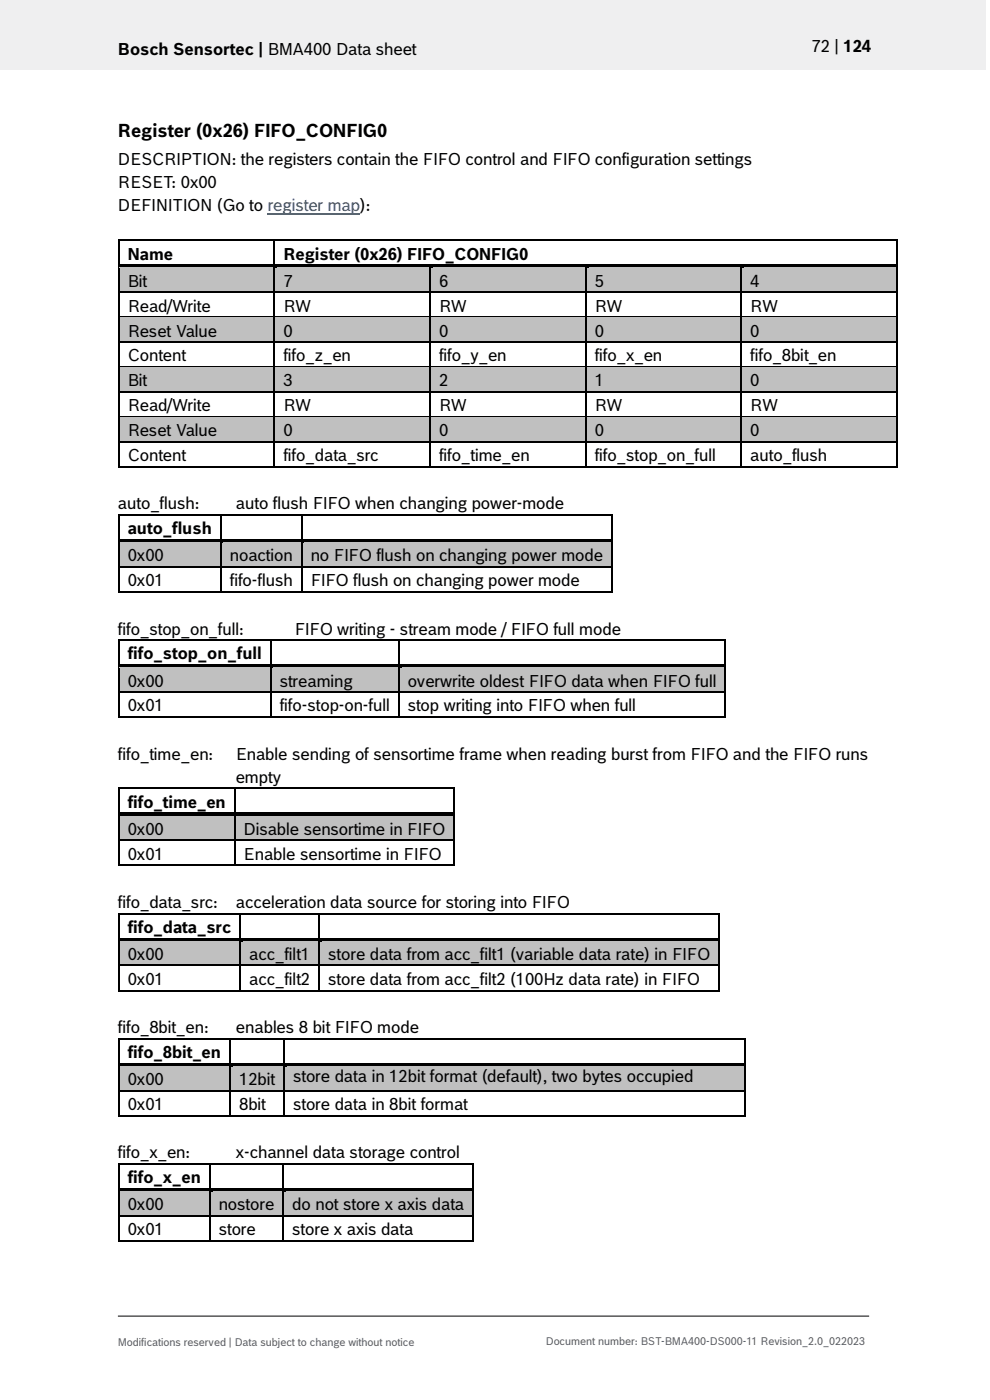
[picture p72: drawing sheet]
<svg xmlns="http://www.w3.org/2000/svg" width="210mm" height="297mm" viewBox="0 0 210 297" stroke-linecap="round" stroke-linejoin="round" font-family="sans-serif">
<defs><g id="words">
<text font-size="3.9" x="25" y="29">Register (0x26) FIFO_CONFIG0</text>
<g font-size="3.5">
<text x="25" y="11.6">Bosch Sensortec | BMA400 Data sheet</text>
<text x="172.1" y="11">72 | 124</text>
<text x="25" y="35">DESCRIPTION: the registers contain the FIFO control and FIFO configuration settings</text>
<text x="25" y="39.9">RESET: 0x00</text>
<text x="25" y="44.9">DEFINITION (Go to register map):</text>
<text x="27.1" y="55.1">Name</text>
<text x="60.1" y="55.1">Register (0x26) FIFO_CONFIG0</text>
<text x="27.1" y="60.8">Bit</text>
<text x="60.1" y="60.8">7</text>
<text x="93.1" y="60.8">6</text>
<text x="126.2" y="60.8">5</text>
<text x="159.2" y="60.8">4</text>
<text x="27.1" y="66.1">Read/Write</text>
<text x="27.1" y="71.4">Reset Value</text>
<text x="60.1" y="66.1">RW</text>
<text x="60.1" y="71.4">0</text>
<text x="93.1" y="66.1">RW</text>
<text x="93.1" y="71.4">0</text>
<text x="126.2" y="66.1">RW</text>
<text x="126.2" y="71.4">0</text>
<text x="159.2" y="66.1">RW</text>
<text x="159.2" y="71.4">0</text>
<text x="27.1" y="76.7">Content</text>
<text x="60.1" y="76.7">fifo_z_en</text>
<text x="93.1" y="76.7">fifo_y_en</text>
<text x="126.2" y="76.7">fifo_x_en</text>
<text x="159.2" y="76.7">fifo_8bit_en</text>
<text x="27.1" y="82">Bit</text>
<text x="60.1" y="82">3</text>
<text x="93.1" y="82">2</text>
<text x="126.2" y="82">1</text>
<text x="159.2" y="82">0</text>
<text x="27.1" y="87.3">Read/Write</text>
<text x="60.1" y="87.3">RW</text>
<text x="93.1" y="87.3">RW</text>
<text x="126.2" y="87.3">RW</text>
<text x="159.2" y="87.3">RW</text>
<text x="27.1" y="92.6">Reset Value</text>
<text x="60.1" y="92.6">0</text>
<text x="93.1" y="92.6">0</text>
<text x="126.2" y="92.6">0</text>
<text x="159.2" y="92.6">0</text>
<text x="27.1" y="97.9">Content</text>
<text x="60.1" y="97.9">fifo_data_src</text>
<text x="93.1" y="97.9">fifo_time_en</text>
<text x="126.2" y="97.9">fifo_stop_on_full</text>
<text x="159.2" y="97.9">auto_flush</text>
<text x="25" y="108.1">auto_flush:</text>
<text x="27.1" y="113.4">auto_flush</text>
<text x="50" y="108.1">auto flush FIFO when changing power-mode</text>
<text x="27.1" y="119.1">0x00</text>
<text x="48.7" y="119.1">noaction</text>
<text x="65.9" y="119.1">no FIFO flush on changing power mode</text>
<text x="27.1" y="124.4">0x01</text>
<text x="48.7" y="124.4">fifo-flush</text>
<text x="65.9" y="124.4">FIFO flush on changing power mode</text>
<text x="25" y="134.6">fifo_stop_on_full:</text>
<text x="62.5" y="134.6">FIFO writing - stream mode / FIFO full mode</text>
<text x="27.1" y="139.9">fifo_stop_on_full</text>
<text x="27.1" y="145.6">0x00</text>
<text x="59.3" y="145.6">streaming</text>
<text x="86.5" y="145.6">overwrite oldest FIFO data when FIFO full</text>
<text x="27.1" y="150.9">0x01</text>
<text x="59.3" y="150.9">fifo-stop-on-full</text>
<text x="86.5" y="150.9">stop writing into FIFO when full</text>
<text x="25" y="161.2">fifo_time_en:</text>
<text x="50" y="161.2">Enable sending of sensortime frame when reading burst from FIFO and the FIFO runs</text>
<text x="50" y="166.1">empty</text>
<text x="27.1" y="171.4">fifo_time_en</text>
<text x="27.1" y="177.1">0x00</text>
<text x="51.7" y="177.1">Disable sensortime in FIFO</text>
<text x="27.1" y="182.4">0x01</text>
<text x="51.7" y="182.4">Enable sensortime in FIFO</text>
<text x="25" y="192.7">fifo_data_src:</text>
<text x="27.1" y="198">fifo_data_src</text>
<text x="50" y="192.7">acceleration data source for storing into FIFO</text>
<text x="27.1" y="203.7">0x00</text>
<text x="52.9" y="203.7">acc_filt1</text>
<text x="69.6" y="203.7">store data from acc_filt1 (variable data rate) in FIFO</text>
<text x="27.1" y="209">0x01</text>
<text x="52.9" y="209">acc_filt2</text>
<text x="69.6" y="209">store data from acc_filt2 (100Hz data rate) in FIFO</text>
<text x="25" y="219.2">fifo_8bit_en:</text>
<text x="50" y="219.2">enables 8 bit FIFO mode</text>
<text x="27.1" y="224.5">fifo_8bit_en</text>
<text x="27.1" y="230.2">0x00</text>
<text x="50.7" y="230.2">12bit</text>
<text x="62.2" y="229.6">store data in 12bit format (default), two bytes occupied</text>
<text x="27.1" y="235.5">0x01</text>
<text x="50.7" y="235.5">8bit</text>
<text x="62.2" y="235.5">store data in 8bit format</text>
<text x="25" y="245.7">fifo_x_en:</text>
<text x="50" y="245.7">x-channel data storage control</text>
<text x="27.1" y="251">fifo_x_en</text>
<text x="27.1" y="256.8">0x00</text>
<text x="46.4" y="256.8">nostore</text>
<text x="62" y="256.8">do not store x axis data</text>
<text x="27.1" y="262.1">0x01</text>
<text x="46.4" y="262.1">store</text>
<text x="62" y="262.1">store x axis data</text>
</g>
<g font-size="2.3" fill="#535f6b">
<text x="25" y="285.5">Modifications reserved | Data subject to change without notice</text>
<text x="115.8" y="285.2">Document number: BST-BMA400-DS000-11 Revision_2.0_022023</text>
</g>
</g></defs>
<path d="M0 0h209.1v14.8h-209.1z" fill="#efeff0"/>
<path d="M25 279.2h159.4" fill="none" stroke="#000" stroke-width=".21"/>
<path d="M56.8 45.5h19.6" fill="none" stroke="#00f" stroke-width=".23"/>
<path d="M25 50.8h.4v.3h-.4zM58 51.1h.4zM58 50.8h.4v.3h-.4zM190.1 50.8h.4v.3h-.4z" fill="#000"/>
<path d="M25.2 51.1v4.9M25.4 50.9h32.6M58.2 51.1v4.9M58.4 50.9h131.7M190.3 51.1v4.9" fill="none" stroke="#000" stroke-width=".34"/>
<g fill="#c0c0c0">
<path d="M25.4 56.9h32.6v4.9h-32.6z" fill-rule="evenodd"/>
<path d="M58.4 56.9h32.7v4.9h-32.7z" fill-rule="evenodd"/>
<path d="M91.4 56.9h32.7v4.9h-32.7z" fill-rule="evenodd"/>
<path d="M124.4 56.9h32.7v4.9h-32.7z" fill-rule="evenodd"/>
<path d="M157.4 56.9h32.7v4.9h-32.7z" fill-rule="evenodd"/>
</g>
<g fill="#c0c0c0">
<path d="M27.1 56.9h29.2v4.9h-29.2z"/>
<path d="M60.1 56.9h29.2v4.9h-29.2z"/>
<path d="M93.1 56.9h29.2v4.9h-29.2z"/>
<path d="M126.2 56.9h29.2v4.9h-29.2z"/>
<path d="M159.2 56.9h29.2v4.9h-29.2z"/>
</g>
<path d="M25 56h.4v.9h-.4z" fill="#000"/>
<path d="M25.4 56h32.6v.8h-32.6z" fill-rule="evenodd" fill="#000"/>
<path d="M25.4 56.8h32.6" fill="none" stroke="#c0c0c0" stroke-width=".21"/>
<path d="M58.4 56.8l.4 .1z" fill="#c0c0c0"/>
<path d="M58 56.8l.4 .1z" fill="#000"/>
<g fill="#000">
<path d="M58 56h.8v.8h-.8z" fill-rule="evenodd"/>
<path d="M58.8 56h32.3v.8h-32.3z" fill-rule="evenodd"/>
</g>
<path d="M58.8 56.8h32.3" fill="none" stroke="#c0c0c0" stroke-width=".21"/>
<path d="M91.4 56.8l.4 .1z" fill="#c0c0c0"/>
<path d="M91.1 56.8l.3 .1z" fill="#000"/>
<g fill="#000">
<path d="M91.1 56h.7v.8h-.7z" fill-rule="evenodd"/>
<path d="M91.8 56h32.3v.8h-32.3z" fill-rule="evenodd"/>
</g>
<path d="M91.8 56.8h32.3" fill="none" stroke="#c0c0c0" stroke-width=".21"/>
<path d="M124.4 56.8l.5 .1z" fill="#c0c0c0"/>
<path d="M124.1 56.8l.3 .1z" fill="#000"/>
<g fill="#000">
<path d="M124.1 56h.8v.8h-.8z" fill-rule="evenodd"/>
<path d="M124.9 56h32.2v.8h-32.2z" fill-rule="evenodd"/>
</g>
<path d="M124.9 56.8h32.2" fill="none" stroke="#c0c0c0" stroke-width=".21"/>
<path d="M157.4 56.8l.5 .1z" fill="#c0c0c0"/>
<path d="M157.1 56.8l.3 .1zM190.1 56h.4v.9h-.4zM25 61.8h.4v.3h-.4zM58 61.8h.4v.3h-.4zM91.1 61.8h.3v.3h-.3zM124.1 61.8h.3v.3h-.3zM157.1 61.8h.3v.3h-.3zM190.1 61.8h.4v.3h-.4z" fill="#000"/>
<g fill="#000">
<path d="M157.1 56h.8v.8h-.8z" fill-rule="evenodd"/>
<path d="M157.9 56h32.2v.8h-32.2z" fill-rule="evenodd"/>
</g>
<path d="M157.9 56.8h32.2" fill="none" stroke="#c0c0c0" stroke-width=".21"/>
<g fill="none" stroke="#000" stroke-width=".34">
<path d="M25.2 56.9v4.9M58.2 56.9v4.9M91.2 56.9v4.9M124.2 56.9v4.9M157.3 56.9v4.9M190.3 56.9v4.9M25.2 62.1v5M25.4 62h32.6M58.2 62.1v5M58.4 62h32.7M91.2 62.1v5M91.4 62h32.7"/>
<path d="M124.2 62.1v5M124.4 62h32.7M157.3 62.1v5M157.4 62h32.7M190.3 62.1v5"/>
</g>
<g fill="#c0c0c0">
<path d="M25.4 67.4h32.6v5h-32.6z" fill-rule="evenodd"/>
<path d="M58.4 67.4h32.7v5h-32.7z" fill-rule="evenodd"/>
<path d="M91.4 67.4h32.7v5h-32.7z" fill-rule="evenodd"/>
<path d="M124.4 67.4h32.7v5h-32.7z" fill-rule="evenodd"/>
<path d="M157.4 67.4h32.7v5h-32.7z" fill-rule="evenodd"/>
</g>
<g fill="#c0c0c0">
<path d="M27.1 67.4h29.2v5h-29.2z"/>
<path d="M60.1 67.4h29.2v5h-29.2z"/>
<path d="M93.1 67.4h29.2v5h-29.2z"/>
<path d="M126.2 67.4h29.2v5h-29.2z"/>
<path d="M159.2 67.4h29.2v5h-29.2z"/>
</g>
<path d="M25 67.1h.4v.3h-.4zM25 72.4h.4v.3h-.4zM58 67.1h.4v.3h-.4zM58 72.4h.4v.3h-.4zM91.1 67.1h.3v.3h-.3zM91.1 72.4h.3v.3h-.3zM124.1 67.1h.3v.3h-.3zM124.1 72.4h.3v.3h-.3zM157.1 67.1h.3v.3h-.3zM157.1 72.4h.3v.3h-.3zM190.1 67.1h.4v.3h-.4zM190.1 72.4h.4v.3h-.4z" fill="#000"/>
<g fill="none" stroke="#000" stroke-width=".34">
<path d="M25.2 67.4v5M25.2 72.7v5M25.4 67.2h32.6M25.4 72.5h32.6M58.2 67.4v5M58.2 72.7v5M58.4 67.2h32.7M58.4 72.5h32.7M91.2 67.4v5M91.2 72.7v5M91.4 67.2h32.7M91.4 72.5h32.7"/>
<path d="M124.2 67.4v5M124.2 72.7v5M124.4 67.2h32.7M124.4 72.5h32.7M157.3 67.4v5M157.3 72.7v5M157.4 67.2h32.7M157.4 72.5h32.7M190.3 67.4v5M190.3 72.7v5"/>
</g>
<path d="M25.4 67.4h32.6M58.4 67.4h32.7M91.4 67.4h32.7M124.4 67.4h32.7M157.4 67.4h32.7" fill="none" stroke="#c0c0c0" stroke-width=".21"/>
<g fill="#c0c0c0">
<path d="M25.4 78h32.6v5h-32.6z" fill-rule="evenodd"/>
<path d="M58.4 78h32.7v5h-32.7z" fill-rule="evenodd"/>
<path d="M91.4 78h32.7v5h-32.7z" fill-rule="evenodd"/>
<path d="M124.4 78h32.7v5h-32.7z" fill-rule="evenodd"/>
<path d="M157.4 78h32.7v5h-32.7z" fill-rule="evenodd"/>
</g>
<g fill="#c0c0c0">
<path d="M27.1 78h29.2v5h-29.2z"/>
<path d="M60.1 78h29.2v5h-29.2z"/>
<path d="M93.1 78h29.2v5h-29.2z"/>
<path d="M126.2 78h29.2v5h-29.2z"/>
<path d="M159.2 78h29.2v5h-29.2z"/>
</g>
<path d="M25 77.7h.4v.3h-.4zM58 77.7h.4v.3h-.4zM91.1 77.7h.3v.3h-.3zM124.1 77.7h.3v.3h-.3zM157.1 77.7h.3v.3h-.3zM190.1 77.7h.4v.3h-.4zM25 83h.4v.3h-.4zM58 83h.4v.3h-.4zM91.1 83h.3v.3h-.3zM124.1 83h.3v.3h-.3zM157.1 83h.3v.3h-.3zM190.1 83h.4v.3h-.4z" fill="#000"/>
<g fill="none" stroke="#000" stroke-width=".34">
<path d="M25.2 78v5M25.4 77.8h32.6M58.2 78v5M58.4 77.8h32.7M91.2 78v5M91.4 77.8h32.7M124.2 78v5M124.4 77.8h32.7M157.3 78v5M157.4 77.8h32.7M190.3 78v5M25.2 83.3v4.9"/>
<path d="M25.4 83.1h32.6M58.2 83.3v4.9M58.4 83.1h32.7M91.2 83.3v4.9M91.4 83.1h32.7M124.2 83.3v4.9M124.4 83.1h32.7M157.3 83.3v4.9M157.4 83.1h32.7M190.3 83.3v4.9"/>
</g>
<path d="M25.4 78h32.6M58.4 78h32.7M91.4 78h32.7M124.4 78h32.7M157.4 78h32.7" fill="none" stroke="#c0c0c0" stroke-width=".21"/>
<g fill="#c0c0c0">
<path d="M25.4 88.6h32.6v4.9h-32.6z" fill-rule="evenodd"/>
<path d="M58.4 88.6h32.7v4.9h-32.7z" fill-rule="evenodd"/>
<path d="M91.4 88.6h32.7v4.9h-32.7z" fill-rule="evenodd"/>
<path d="M124.4 88.6h32.7v4.9h-32.7z" fill-rule="evenodd"/>
<path d="M157.4 88.6h32.7v4.9h-32.7z" fill-rule="evenodd"/>
</g>
<g fill="#c0c0c0">
<path d="M27.1 88.6h29.2v4.9h-29.2z"/>
<path d="M60.1 88.6h29.2v4.9h-29.2z"/>
<path d="M93.1 88.6h29.2v4.9h-29.2z"/>
<path d="M126.2 88.6h29.2v4.9h-29.2z"/>
<path d="M159.2 88.6h29.2v4.9h-29.2z"/>
</g>
<g fill="#000">
<path d="M25 88.2h.4v.4h-.4zM25 93.5h.4v.4h-.4zM25 98.8h.4v.4h-.4zM58 88.2h.4v.4h-.4zM58 93.5h.4v.4h-.4zM58 98.8h.4v.4h-.4zM91.1 88.2h.3v.4h-.3zM91.1 93.5h.3v.4h-.3zM91.1 98.8h.3v.4h-.3zM124.1 88.2h.3v.4h-.3zM124.1 93.5h.3v.4h-.3zM124.1 98.8h.3v.4h-.3z"/>
<path d="M157.1 88.2h.3v.4h-.3zM157.1 93.5h.3v.4h-.3zM157.1 98.8h.3v.4h-.3zM190.1 88.2h.4v.4h-.4zM190.1 93.5h.4v.4h-.4zM190.1 98.8h.4v.4h-.4zM25 109.1h.4v.3h-.4zM46.7 109.4h.3zM46.7 109.1h.3v.3h-.3zM63.9 109.4h.3zM63.9 109.1h.3v.3h-.3zM129.6 109.1h.4v.3h-.4z"/>
</g>
<g fill="none" stroke="#000" stroke-width=".34">
<path d="M25.2 88.6v4.9M25.2 93.9v4.9M25.4 88.4h32.6M25.4 93.7h32.6M25.4 99h32.6M58.2 88.6v4.9M58.2 93.9v4.9M58.4 88.4h32.7M58.4 93.7h32.7M58.4 99h32.7M91.2 88.6v4.9M91.2 93.9v4.9"/>
<path d="M91.4 88.4h32.7M91.4 93.7h32.7M91.4 99h32.7M124.2 88.6v4.9M124.2 93.9v4.9M124.4 88.4h32.7M124.4 93.7h32.7M124.4 99h32.7M157.3 88.6v4.9M157.3 93.9v4.9M157.4 88.4h32.7M157.4 93.7h32.7"/>
<path d="M157.4 99h32.7M190.3 88.6v4.9M190.3 93.9v4.9M25.2 109.4v4.9M25.4 109.2h21.3M46.9 109.4v4.9M47 109.2h16.9M64 109.4v4.9M64.2 109.2h65.4M129.8 109.4v4.9"/>
</g>
<path d="M25.4 88.6h32.6M58.4 88.6h32.7M91.4 88.6h32.7M124.4 88.6h32.7M157.4 88.6h32.7" fill="none" stroke="#c0c0c0" stroke-width=".21"/>
<g fill="#c0c0c0">
<path d="M25.4 115.1h21.3v5h-21.3z" fill-rule="evenodd"/>
<path d="M47 115.1h16.8v5h-16.8z" fill-rule="evenodd"/>
<path d="M64.2 115.1h65.4v5h-65.4z" fill-rule="evenodd"/>
</g>
<g fill="#c0c0c0">
<path d="M27.1 115.1h17.8v5h-17.8z"/>
<path d="M48.7 115.1h13.4v5h-13.4z"/>
<path d="M65.9 115.1h62v5h-62z"/>
</g>
<path d="M25 114.3h.4v.8h-.4z" fill="#000"/>
<path d="M25.4 114.3h21.3v.8h-21.3z" fill-rule="evenodd" fill="#000"/>
<path d="M25.4 115.1h21.3" fill="none" stroke="#c0c0c0" stroke-width=".21"/>
<path d="M47 115.1h.5z" fill="#c0c0c0"/>
<path d="M46.7 115.1h.3z" fill="#000"/>
<g fill="#000">
<path d="M46.7 114.3h.8v.8h-.8z" fill-rule="evenodd"/>
<path d="M47.5 114.3h16.4v.8h-16.4z" fill-rule="evenodd"/>
</g>
<path d="M47.5 115.1h16.4" fill="none" stroke="#c0c0c0" stroke-width=".21"/>
<path d="M64.2 115.1h.4z" fill="#c0c0c0"/>
<g fill="#000">
<path d="M63.9 115.1h.3zM129.6 114.3h.4v.8h-.4zM25 120.1h.4v.3h-.4zM25 125.4h.4v.3h-.4zM25 135.6h.4v.4h-.4zM46.7 120.1h.3v.3h-.3zM46.7 125.4h.3v.3h-.3zM57.3 136h.3zM57.3 135.6h.3v.4h-.3zM63.9 120.1h.3v.3h-.3zM63.9 125.4h.3v.3h-.3zM84.4 136h.4z"/>
<path d="M84.4 135.6h.4v.4h-.4zM129.6 120.1h.4v.3h-.4zM129.6 125.4h.4v.3h-.4zM153.7 135.6h.4v.4h-.4z"/>
</g>
<g fill="#000">
<path d="M63.9 114.3h.7v.8h-.7z" fill-rule="evenodd"/>
<path d="M64.6 114.3h65v.8h-65z" fill-rule="evenodd"/>
</g>
<path d="M64.6 115.1h65" fill="none" stroke="#c0c0c0" stroke-width=".21"/>
<g fill="none" stroke="#000" stroke-width=".34">
<path d="M25.2 115.1v5M46.9 115.1v5M64 115.1v5M129.8 115.1v5M25.2 120.4v5M25.2 136v4.9M25.4 120.2h21.3M25.4 125.6h21.3M25.4 135.8h31.9M46.9 120.4v5M47 120.2h16.9M47 125.6h16.9"/>
<path d="M57.4 136v4.9M57.6 135.8h26.8M64 120.4v5M64.2 120.2h65.4M64.2 125.6h65.4M84.6 136v4.9M84.8 135.8h68.9M129.8 120.4v5M153.9 136v4.9"/>
</g>
<g fill="#c0c0c0">
<path d="M25.4 141.7h31.9v4.9h-31.9z" fill-rule="evenodd"/>
<path d="M57.6 141.7h26.8v4.9h-26.8z" fill-rule="evenodd"/>
<path d="M84.8 141.7h68.9v4.9h-68.9z" fill-rule="evenodd"/>
</g>
<g fill="#c0c0c0">
<path d="M27.1 141.7h28.4v4.9h-28.4z"/>
<path d="M59.3 141.7h23.4v4.9h-23.4z"/>
<path d="M86.5 141.7h65.5v4.9h-65.5z"/>
</g>
<path d="M25 140.9h.4v.8h-.4z" fill="#000"/>
<path d="M25.4 140.9h31.9v.8h-31.9z" fill-rule="evenodd" fill="#000"/>
<path d="M25.4 141.7h31.9" fill="none" stroke="#c0c0c0" stroke-width=".21"/>
<path d="M57.6 141.7h.5z" fill="#c0c0c0"/>
<path d="M57.3 141.7h.3z" fill="#000"/>
<g fill="#000">
<path d="M57.3 140.9h.8v.8h-.8z" fill-rule="evenodd"/>
<path d="M58.1 140.9h26.3v.8h-26.3z" fill-rule="evenodd"/>
</g>
<path d="M58.1 141.7h26.3" fill="none" stroke="#c0c0c0" stroke-width=".21"/>
<path d="M84.8 141.7h.4z" fill="#c0c0c0"/>
<g fill="#000">
<path d="M25 146.6h.4v.4h-.4zM25 151.9h.4v.4h-.4zM57.3 146.6h.3v.4h-.3zM57.3 151.9h.3v.4h-.3zM84.4 141.7h.4zM84.4 146.6h.4v.4h-.4zM84.4 151.9h.4v.4h-.4zM153.7 140.9h.4v.8h-.4zM153.7 146.6h.4v.4h-.4zM153.7 151.9h.4v.4h-.4zM25 167.1h.4v.3h-.4zM49.6 167.4h.4z"/>
<path d="M49.6 167.1h.4v.3h-.4zM96.2 167.1h.3v.3h-.3z"/>
</g>
<g fill="#000">
<path d="M84.4 140.9h.8v.8h-.8z" fill-rule="evenodd"/>
<path d="M85.2 140.9h68.5v.8h-68.5z" fill-rule="evenodd"/>
</g>
<path d="M85.2 141.7h68.5" fill="none" stroke="#c0c0c0" stroke-width=".21"/>
<g fill="none" stroke="#000" stroke-width=".34">
<path d="M25.2 141.7v4.9M25.2 147v4.9M25.4 146.8h31.9M25.4 152.1h31.9M57.4 141.7v4.9M57.4 147v4.9M57.6 146.8h26.8M57.6 152.1h26.8M84.6 141.7v4.9M84.6 147v4.9M84.8 146.8h68.9M84.8 152.1h68.9"/>
<path d="M153.9 141.7v4.9M153.9 147v4.9M25.2 167.4v5M25.4 167.3h24.2M49.8 167.4v5M50 167.3h46.2M96.4 167.4v5"/>
</g>
<g fill="#c0c0c0">
<path d="M25.4 173.2h24.2v4.9h-24.2z" fill-rule="evenodd"/>
<path d="M50 173.2h46.2v4.9h-46.2z" fill-rule="evenodd"/>
</g>
<g fill="#c0c0c0">
<path d="M27.1 173.2h20.8v4.9h-20.8z"/>
<path d="M51.7 173.2h42.7v4.9h-42.7z"/>
</g>
<path d="M25 172.4h.4v.8h-.4z" fill="#000"/>
<path d="M25.4 172.4h24.2v.8h-24.2z" fill-rule="evenodd" fill="#000"/>
<path d="M25.4 173.2h24.2" fill="none" stroke="#c0c0c0" stroke-width=".21"/>
<path d="M50 173.2h.4z" fill="#c0c0c0"/>
<g fill="#000">
<path d="M25 178.1h.4v.4h-.4zM49.6 173.2h.4zM49.6 178.1h.4v.4h-.4zM96.2 172.4h.3v.8h-.3zM96.2 178.1h.3v.4h-.3zM25 183.4h.4v.4h-.4zM25 193.6h.4v.4h-.4zM49.6 183.4h.4v.4h-.4zM50.8 194h.3zM50.8 193.6h.3v.4h-.3zM67.6 194h.3zM67.6 193.6h.3v.4h-.3z"/>
<path d="M96.2 183.4h.3v.4h-.3zM152.3 193.6h.4v.4h-.4z"/>
</g>
<g fill="#000">
<path d="M49.6 172.4h.8v.8h-.8z" fill-rule="evenodd"/>
<path d="M50.4 172.4h45.8v.8h-45.8z" fill-rule="evenodd"/>
</g>
<path d="M50.4 173.2h45.8" fill="none" stroke="#c0c0c0" stroke-width=".21"/>
<g fill="none" stroke="#000" stroke-width=".34">
<path d="M25.2 173.2v4.9M25.2 178.5v4.9M25.4 178.3h24.2M49.8 173.2v4.9M49.8 178.5v4.9M50 178.3h46.2M96.4 173.2v4.9M96.4 178.5v4.9M25.2 194v4.9M25.4 183.6h24.2M25.4 193.8h25.4M50 183.6h46.2"/>
<path d="M51 194v4.9M51.1 193.8h16.5M67.7 194v4.9M67.9 193.8h84.4M152.5 194v4.9"/>
</g>
<g fill="#c0c0c0">
<path d="M25.4 199.7h25.4v5h-25.4z" fill-rule="evenodd"/>
<path d="M51.1 199.7h16.4v5h-16.4z" fill-rule="evenodd"/>
<path d="M67.9 199.7h84.4v5h-84.4z" fill-rule="evenodd"/>
</g>
<g fill="#c0c0c0">
<path d="M27.1 199.7h21.9v5h-21.9z"/>
<path d="M52.9 199.7h12.9v5h-12.9z"/>
<path d="M69.6 199.7h81v5h-81z"/>
</g>
<path d="M25 198.9h.4v.8h-.4z" fill="#000"/>
<path d="M25.4 198.9h25.4v.8h-25.4z" fill-rule="evenodd" fill="#000"/>
<path d="M25.4 199.7h25.4" fill="none" stroke="#c0c0c0" stroke-width=".21"/>
<path d="M51.1 199.7h.5z" fill="#c0c0c0"/>
<path d="M50.8 199.7h.3z" fill="#000"/>
<g fill="#000">
<path d="M50.8 198.9h.8v.8h-.8z" fill-rule="evenodd"/>
<path d="M51.6 198.9h16v.8h-16z" fill-rule="evenodd"/>
</g>
<path d="M51.6 199.7h16" fill="none" stroke="#c0c0c0" stroke-width=".21"/>
<path d="M67.9 199.7h.4z" fill="#c0c0c0"/>
<g fill="#000">
<path d="M67.6 199.7h.3zM152.3 198.9h.4v.8h-.4zM25 204.7h.4v.3h-.4zM25 210h.4v.3h-.4zM50.8 204.7h.3v.3h-.3zM50.8 210h.3v.3h-.3zM67.6 204.7h.3v.3h-.3zM67.6 210h.3v.3h-.3zM152.3 204.7h.4v.3h-.4zM152.3 210h.4v.3h-.4zM25 220.2h.4v.3h-.4zM48.6 220.5h.4z"/>
<path d="M48.6 220.2h.4v.3h-.4zM60.1 220.5h.4zM60.1 220.2h.4v.3h-.4zM157.8 220.2h.3v.3h-.3z"/>
</g>
<g fill="#000">
<path d="M67.6 198.9h.7v.8h-.7z" fill-rule="evenodd"/>
<path d="M68.3 198.9h84v.8h-84z" fill-rule="evenodd"/>
</g>
<path d="M68.3 199.7h84" fill="none" stroke="#c0c0c0" stroke-width=".21"/>
<g fill="none" stroke="#000" stroke-width=".34">
<path d="M25.2 199.7v5M51 199.7v5M67.7 199.7v5M152.5 199.7v5M25.2 205v5M25.4 204.8h25.4M25.4 210.1h25.4M51 205v5M51.1 204.8h16.5M51.1 210.1h16.5M67.7 205v5M67.9 204.8h84.4"/>
<path d="M67.9 210.1h84.4M152.5 205v5M25.2 220.5v5M25.4 220.3h23.2M48.8 220.5v5M49 220.3h11.1M60.3 220.5v5M60.5 220.3h97.3M157.9 220.5v5"/>
</g>
<g fill="#c0c0c0">
<path d="M25.4 226.3h23.2v4.9h-23.2z" fill-rule="evenodd"/>
<path d="M49 226.3h11.1v4.9h-11.1z" fill-rule="evenodd"/>
<path d="M60.5 226.3h97.3v4.9h-97.3z" fill-rule="evenodd"/>
</g>
<g fill="#c0c0c0">
<path d="M27.1 226.3h19.8v4.9h-19.8z"/>
<path d="M50.7 226.3h7.7v4.9h-7.7z"/>
<path d="M62.2 226.3h93.8v4h-93.8z"/>
</g>
<path d="M25 225.5h.4v.8h-.4z" fill="#000"/>
<path d="M25.4 225.5h23.2v.8h-23.2z" fill-rule="evenodd" fill="#000"/>
<path d="M25.4 226.3h23.2" fill="none" stroke="#c0c0c0" stroke-width=".21"/>
<path d="M49 226.3h.4z" fill="#c0c0c0"/>
<path d="M48.6 226.3h.4z" fill="#000"/>
<g fill="#000">
<path d="M48.6 225.5h.8v.8h-.8z" fill-rule="evenodd"/>
<path d="M49.4 225.5h10.7v.8h-10.7z" fill-rule="evenodd"/>
</g>
<path d="M49.4 226.3h10.7" fill="none" stroke="#c0c0c0" stroke-width=".21"/>
<path d="M60.5 226.3h.4z" fill="#c0c0c0"/>
<g fill="#000">
<path d="M25 231.2h.4v.4h-.4zM25 236.5h.4v.4h-.4zM48.6 231.2h.4v.4h-.4zM48.6 236.5h.4v.4h-.4zM60.1 226.3h.4zM60.1 231.2h.4v.4h-.4zM60.1 236.5h.4v.4h-.4zM157.8 225.5h.3v.8h-.3zM157.8 231.2h.3v.4h-.3zM157.8 236.5h.3v.4h-.3zM25 246.7h.4v.4h-.4zM44.3 247.1h.4z"/>
<path d="M44.3 246.7h.4v.4h-.4zM59.9 247.1h.4zM59.9 246.7h.4v.4h-.4zM100.2 246.7h.4v.4h-.4z"/>
</g>
<g fill="#000">
<path d="M60.1 225.5h.8v.8h-.8z" fill-rule="evenodd"/>
<path d="M60.9 225.5h96.9v.8h-96.9z" fill-rule="evenodd"/>
</g>
<path d="M60.9 226.3h96.9" fill="none" stroke="#c0c0c0" stroke-width=".21"/>
<g fill="none" stroke="#000" stroke-width=".34">
<path d="M25.2 226.3v4.9M25.2 231.6v4.9M25.4 231.4h23.2M25.4 236.7h23.2M48.8 226.3v4.9M48.8 231.6v4.9M49 231.4h11.1M49 236.7h11.1M60.3 226.3v4.9M60.3 231.6v4.9M60.5 231.4h97.3M60.5 236.7h97.3"/>
<path d="M157.9 226.3v4.9M157.9 231.6v4.9M25.2 247.1v4.9M25.4 246.9h18.9M44.5 247.1v4.9M44.7 246.9h15.2M60.1 247.1v4.9M60.3 246.9h39.9M100.4 247.1v4.9"/>
</g>
<g fill="#c0c0c0">
<path d="M25.4 252.8h18.9v4.9h-18.9z" fill-rule="evenodd"/>
<path d="M44.7 252.8h15.2v4.9h-15.2z" fill-rule="evenodd"/>
<path d="M60.3 252.8h39.9v4.9h-39.9z" fill-rule="evenodd"/>
</g>
<g fill="#c0c0c0">
<path d="M27.1 252.8h15.5v4.9h-15.5z"/>
<path d="M46.4 252.8h11.8v4.9h-11.8z"/>
<path d="M62 252.8h36.5v4.9h-36.5z"/>
</g>
<path d="M25 252h.4v.8h-.4z" fill="#000"/>
<path d="M25.4 252h18.9v.8h-18.9z" fill-rule="evenodd" fill="#000"/>
<path d="M25.4 252.8h18.9" fill="none" stroke="#c0c0c0" stroke-width=".21"/>
<path d="M44.7 252.8h.4z" fill="#c0c0c0"/>
<path d="M44.3 252.8h.4z" fill="#000"/>
<g fill="#000">
<path d="M44.3 252h.8v.8h-.8z" fill-rule="evenodd"/>
<path d="M45.1 252h14.8v.8h-14.8z" fill-rule="evenodd"/>
</g>
<path d="M45.1 252.8h14.8" fill="none" stroke="#c0c0c0" stroke-width=".21"/>
<path d="M60.3 252.8h.4z" fill="#c0c0c0"/>
<path d="M25 257.7h.4v.4h-.4zM44.3 257.7h.4v.4h-.4zM59.9 252.8h.4zM59.9 257.7h.4v.4h-.4zM100.2 252h.4v.8h-.4zM100.2 257.7h.4v.4h-.4zM25 263.1h.4v.3h-.4zM44.3 263.1h.4v.3h-.4zM59.9 263.1h.4v.3h-.4zM100.2 263.1h.4v.3h-.4z" fill="#000"/>
<g fill="#000">
<path d="M59.9 252h.8v.8h-.8z" fill-rule="evenodd"/>
<path d="M60.7 252h39.5v.8h-39.5z" fill-rule="evenodd"/>
</g>
<path d="M60.7 252.8h39.5" fill="none" stroke="#c0c0c0" stroke-width=".21"/>
<g fill="none" stroke="#000" stroke-width=".34">
<path d="M25.2 252.8v4.9M25.2 258.1v5M25.4 257.9h18.9M44.5 252.8v4.9M44.5 258.1v5M44.7 257.9h15.2M60.1 252.8v4.9M60.1 258.1v5M60.3 257.9h39.9M100.4 252.8v4.9M100.4 258.1v5M25.4 263.2h18.9"/>
<path d="M44.7 263.2h15.2M60.3 263.2h39.9"/>
</g>
<use href="#words"/>
</svg>
